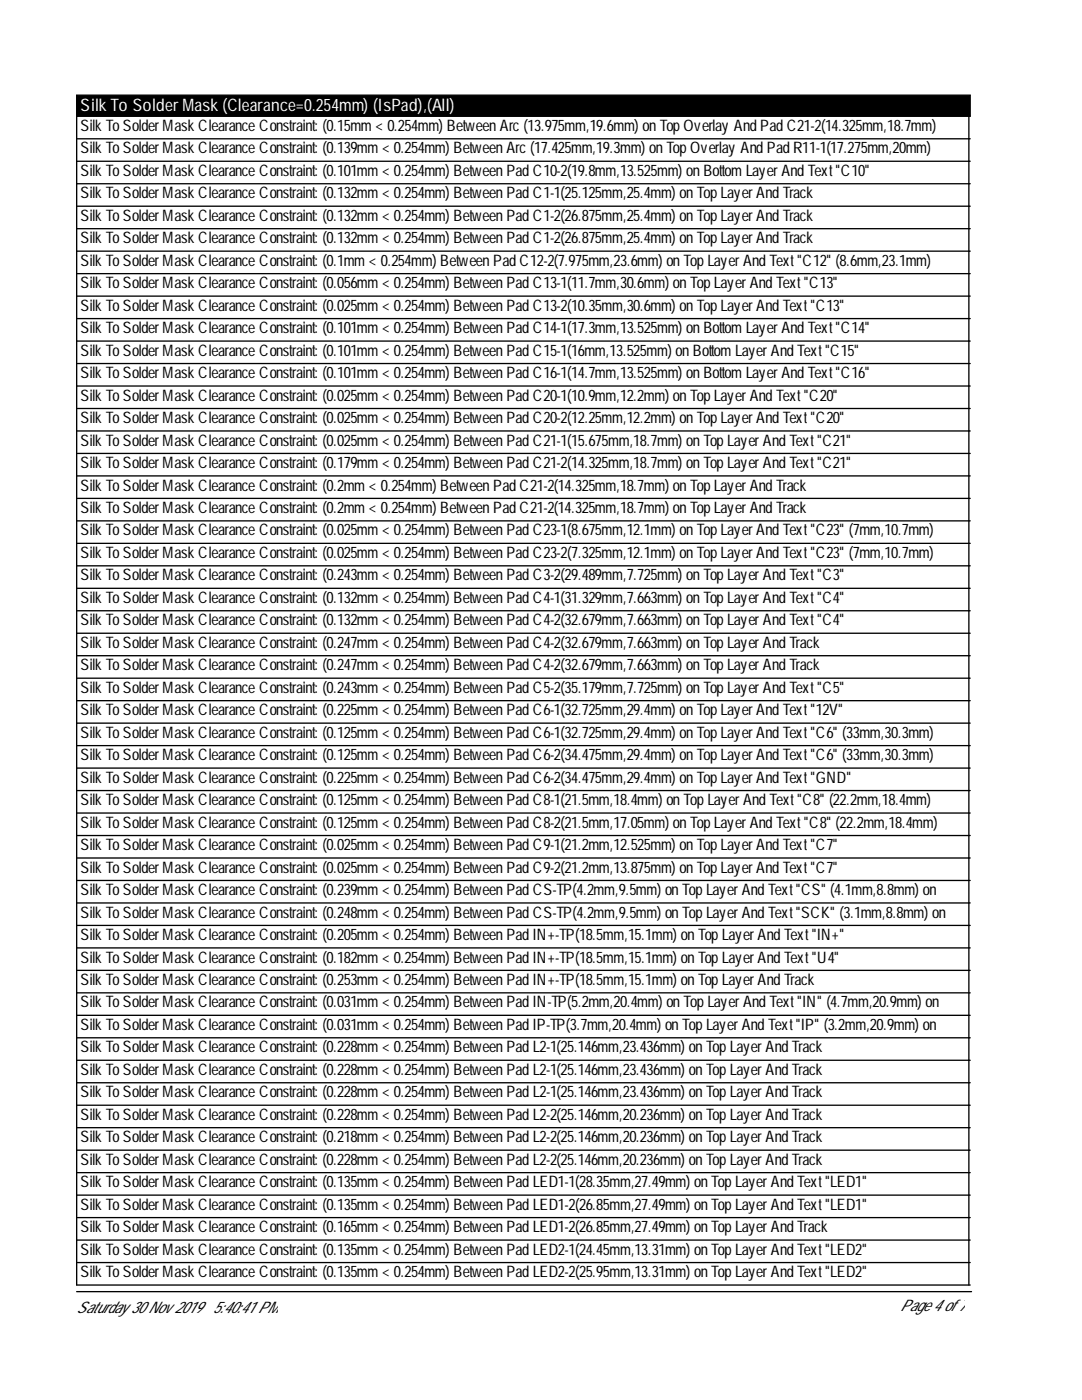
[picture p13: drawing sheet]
<svg xmlns="http://www.w3.org/2000/svg" width="216mm" height="279mm" viewBox="0 0 216 279" stroke-linecap="round" stroke-linejoin="round" font-family="sans-serif">
<defs><g id="words">
<text font-size="3.4" fill="#fff" x="16.1" y="22.2">Silk To SolderMask (Clearance=0.254mm) (IsPad),(All)</text>
<g font-size="3.2">
<text x="16.1" y="26.1">SilkToSolderMaskClearanceConstraint: (0.15mm&lt; 0.254mm) BetweenArc(13.975mm,19.6mm) onTopOverlayAndPadC21-2(14.325mm,18.7mm)</text>
<text x="16.1" y="30.6">SilkToSolderMaskClearanceConstraint: (0.139mm&lt; 0.254mm) BetweenArc(17.425mm,19.3mm) onTopOverlayAndPadR11-1(17.275mm,20mm)</text>
<text x="16.1" y="35.1">SilkToSolderMaskClearanceConstraint: (0.101mm&lt; 0.254mm) BetweenPadC10-2(19.8mm,13.525mm) onBottomLayerAndText&quot;C10&quot;</text>
<text x="16.1" y="39.6">SilkToSolderMaskClearanceConstraint: (0.132mm&lt; 0.254mm) BetweenPadC1-1(25.125mm,25.4mm) onTopLayerAndTrack</text>
<text x="16.1" y="44.1">SilkToSolderMaskClearanceConstraint: (0.132mm&lt; 0.254mm) BetweenPadC1-2(26.875mm,25.4mm) onTopLayerAndTrack</text>
<text x="16.1" y="48.6">SilkToSolderMaskClearanceConstraint: (0.132mm&lt; 0.254mm) BetweenPadC1-2(26.875mm,25.4mm) onTopLayerAndTrack</text>
<text x="16.1" y="53">SilkToSolderMaskClearanceConstraint: (0.1mm&lt; 0.254mm) BetweenPadC12-2(7.975mm,23.6mm) onTopLayerAndText&quot;C12&quot; (8.6mm,23.1mm)</text>
<text x="16.1" y="57.5">SilkToSolderMaskClearanceConstraint: (0.056mm&lt; 0.254mm) BetweenPadC13-1(11.7mm,30.6mm) onTopLayerAndText&quot;C13&quot;</text>
<text x="16.1" y="62">SilkToSolderMaskClearanceConstraint: (0.025mm&lt; 0.254mm) BetweenPadC13-2(10.35mm,30.6mm) onTopLayerAndText&quot;C13&quot;</text>
<text x="16.1" y="66.5">SilkToSolderMaskClearanceConstraint: (0.101mm&lt; 0.254mm) BetweenPadC14-1(17.3mm,13.525mm) onBottomLayerAndText&quot;C14&quot;</text>
<text x="16.1" y="71">SilkToSolderMaskClearanceConstraint: (0.101mm&lt; 0.254mm) BetweenPadC15-1(16mm,13.525mm) onBottomLayerAndText&quot;C15&quot;</text>
<text x="16.1" y="75.5">SilkToSolderMaskClearanceConstraint: (0.101mm&lt; 0.254mm) BetweenPadC16-1(14.7mm,13.525mm) onBottomLayerAndText&quot;C16&quot;</text>
<text x="16.1" y="80">SilkToSolderMaskClearanceConstraint: (0.025mm&lt; 0.254mm) BetweenPadC20-1(10.9mm,12.2mm) onTopLayerAndText&quot;C20&quot;</text>
<text x="16.1" y="84.4">SilkToSolderMaskClearanceConstraint: (0.025mm&lt; 0.254mm) BetweenPadC20-2(12.25mm,12.2mm) onTopLayerAndText&quot;C20&quot;</text>
<text x="16.1" y="88.9">SilkToSolderMaskClearanceConstraint: (0.025mm&lt; 0.254mm) BetweenPadC21-1(15.675mm,18.7mm) onTopLayerAndText&quot;C21&quot;</text>
<text x="16.1" y="93.4">SilkToSolderMaskClearanceConstraint: (0.179mm&lt; 0.254mm) BetweenPadC21-2(14.325mm,18.7mm) onTopLayerAndText&quot;C21&quot;</text>
<text x="16.1" y="97.9">SilkToSolderMaskClearanceConstraint: (0.2mm&lt; 0.254mm) BetweenPadC21-2(14.325mm,18.7mm) onTopLayerAndTrack</text>
<text x="16.1" y="102.4">SilkToSolderMaskClearanceConstraint: (0.2mm&lt; 0.254mm) BetweenPadC21-2(14.325mm,18.7mm) onTopLayerAndTrack</text>
<text x="16.1" y="106.9">SilkToSolderMaskClearanceConstraint: (0.025mm&lt; 0.254mm) BetweenPadC23-1(8.675mm,12.1mm) onTopLayerAndText&quot;C23&quot; (7mm,10.7mm)</text>
<text x="16.1" y="111.4">SilkToSolderMaskClearanceConstraint: (0.025mm&lt; 0.254mm) BetweenPadC23-2(7.325mm,12.1mm) onTopLayerAndText&quot;C23&quot; (7mm,10.7mm)</text>
<text x="16.1" y="115.8">SilkToSolderMaskClearanceConstraint: (0.243mm&lt; 0.254mm) BetweenPadC3-2(29.489mm,7.725mm) onTopLayerAndText&quot;C3&quot;</text>
<text x="16.1" y="120.3">SilkToSolderMaskClearanceConstraint: (0.132mm&lt; 0.254mm) BetweenPadC4-1(31.329mm,7.663mm) onTopLayerAndText&quot;C4&quot;</text>
<text x="16.1" y="124.8">SilkToSolderMaskClearanceConstraint: (0.132mm&lt; 0.254mm) BetweenPadC4-2(32.679mm,7.663mm) onTopLayerAndText&quot;C4&quot;</text>
<text x="16.1" y="129.3">SilkToSolderMaskClearanceConstraint: (0.247mm&lt; 0.254mm) BetweenPadC4-2(32.679mm,7.663mm) onTopLayerAndTrack</text>
<text x="16.1" y="133.8">SilkToSolderMaskClearanceConstraint: (0.247mm&lt; 0.254mm) BetweenPadC4-2(32.679mm,7.663mm) onTopLayerAndTrack</text>
<text x="16.1" y="138.3">SilkToSolderMaskClearanceConstraint: (0.243mm&lt; 0.254mm) BetweenPadC5-2(35.179mm,7.725mm) onTopLayerAndText&quot;C5&quot;</text>
<text x="16.1" y="142.8">SilkToSolderMaskClearanceConstraint: (0.225mm&lt; 0.254mm) BetweenPadC6-1(32.725mm,29.4mm) onTopLayerAndText&quot;12V&quot;</text>
<text x="16.1" y="147.2">SilkToSolderMaskClearanceConstraint: (0.125mm&lt; 0.254mm) BetweenPadC6-1(32.725mm,29.4mm) onTopLayerAndText&quot;C6&quot; (33mm,30.3mm)</text>
<text x="16.1" y="151.7">SilkToSolderMaskClearanceConstraint: (0.125mm&lt; 0.254mm) BetweenPadC6-2(34.475mm,29.4mm) onTopLayerAndText&quot;C6&quot; (33mm,30.3mm)</text>
<text x="16.1" y="156.2">SilkToSolderMaskClearanceConstraint: (0.225mm&lt; 0.254mm) BetweenPadC6-2(34.475mm,29.4mm) onTopLayerAndText&quot;GND&quot;</text>
<text x="16.1" y="160.7">SilkToSolderMaskClearanceConstraint: (0.125mm&lt; 0.254mm) BetweenPadC8-1(21.5mm,18.4mm) onTopLayerAndText&quot;C8&quot; (22.2mm,18.4mm)</text>
<text x="16.1" y="165.2">SilkToSolderMaskClearanceConstraint: (0.125mm&lt; 0.254mm) BetweenPadC8-2(21.5mm,17.05mm) onTopLayerAndText&quot;C8&quot; (22.2mm,18.4mm)</text>
<text x="16.1" y="169.7">SilkToSolderMaskClearanceConstraint: (0.025mm&lt; 0.254mm) BetweenPadC9-1(21.2mm,12.525mm) onTopLayerAndText&quot;C7&quot;</text>
<text x="16.1" y="174.2">SilkToSolderMaskClearanceConstraint: (0.025mm&lt; 0.254mm) BetweenPadC9-2(21.2mm,13.875mm) onTopLayerAndText&quot;C7&quot;</text>
<text x="16.1" y="178.6">SilkToSolderMaskClearanceConstraint: (0.239mm&lt; 0.254mm) BetweenPadCS-TP(4.2mm,9.5mm) onTopLayerAndText&quot;CS&quot; (4.1mm,8.8mm) on</text>
<text x="16.1" y="183.1">SilkToSolderMaskClearanceConstraint: (0.248mm&lt; 0.254mm) BetweenPadCS-TP(4.2mm,9.5mm) onTopLayerAndText&quot;SCK&quot; (3.1mm,8.8mm) on</text>
<text x="16.1" y="187.6">SilkToSolderMaskClearanceConstraint: (0.205mm&lt; 0.254mm) BetweenPadIN+-TP(18.5mm,15.1mm) onTopLayerAndText&quot;IN+&quot;</text>
<text x="16.1" y="192.1">SilkToSolderMaskClearanceConstraint: (0.182mm&lt; 0.254mm) BetweenPadIN+-TP(18.5mm,15.1mm) onTopLayerAndText&quot;U4&quot;</text>
<text x="16.1" y="196.6">SilkToSolderMaskClearanceConstraint: (0.253mm&lt; 0.254mm) BetweenPadIN+-TP(18.5mm,15.1mm) onTopLayerAndTrack</text>
<text x="16.1" y="201.1">SilkToSolderMaskClearanceConstraint: (0.031mm&lt; 0.254mm) BetweenPadIN-TP(5.2mm,20.4mm) onTopLayerAndText&quot;IN&quot; (4.7mm,20.9mm) on</text>
<text x="16.1" y="205.5">SilkToSolderMaskClearanceConstraint: (0.031mm&lt; 0.254mm) BetweenPadIP-TP(3.7mm,20.4mm) onTopLayerAndText&quot;IP&quot; (3.2mm,20.9mm) on</text>
<text x="16.1" y="210">SilkToSolderMaskClearanceConstraint: (0.228mm&lt; 0.254mm) BetweenPadL2-1(25.146mm,23.436mm) onTopLayerAndTrack</text>
<text x="16.1" y="214.5">SilkToSolderMaskClearanceConstraint: (0.228mm&lt; 0.254mm) BetweenPadL2-1(25.146mm,23.436mm) onTopLayerAndTrack</text>
<text x="16.1" y="219">SilkToSolderMaskClearanceConstraint: (0.228mm&lt; 0.254mm) BetweenPadL2-1(25.146mm,23.436mm) onTopLayerAndTrack</text>
<text x="16.1" y="223.5">SilkToSolderMaskClearanceConstraint: (0.228mm&lt; 0.254mm) BetweenPadL2-2(25.146mm,20.236mm) onTopLayerAndTrack</text>
<text x="16.1" y="228">SilkToSolderMaskClearanceConstraint: (0.218mm&lt; 0.254mm) BetweenPadL2-2(25.146mm,20.236mm) onTopLayerAndTrack</text>
<text x="16.1" y="232.5">SilkToSolderMaskClearanceConstraint: (0.228mm&lt; 0.254mm) BetweenPadL2-2(25.146mm,20.236mm) onTopLayerAndTrack</text>
<text x="16.1" y="236.9">SilkToSolderMaskClearanceConstraint: (0.135mm&lt; 0.254mm) BetweenPadLED1-1(28.35mm,27.49mm) onTopLayerAndText&quot;LED1&quot;</text>
<text x="16.1" y="241.4">SilkToSolderMaskClearanceConstraint: (0.135mm&lt; 0.254mm) BetweenPadLED1-2(26.85mm,27.49mm) onTopLayerAndText&quot;LED1&quot;</text>
<text x="16.1" y="245.9">SilkToSolderMaskClearanceConstraint: (0.165mm&lt; 0.254mm) BetweenPadLED1-2(26.85mm,27.49mm) onTopLayerAndTrack</text>
<text x="16.1" y="250.4">SilkToSolderMaskClearanceConstraint: (0.135mm&lt; 0.254mm) BetweenPadLED2-1(24.45mm,13.31mm) onTopLayerAndText&quot;LED2&quot;</text>
<text x="16.1" y="254.9">SilkToSolderMaskClearanceConstraint: (0.135mm&lt; 0.254mm) BetweenPadLED2-2(25.95mm,13.31mm) onTopLayerAndText&quot;LED2&quot;</text>
<text x="15.3" y="262">Saturday30Nov2019</text>
<text x="42.5" y="262">5:40:41 PM</text>
<text x="179.6" y="261.7">Page4of7</text>
</g>
</g></defs>
<path d="M15.3 19h178.3v4.2h-178.3z" fill="#000" stroke="#000" stroke-width=".26"/>
<g fill="none" stroke="#000" stroke-width=".26">
<path d="M15.3 27.7h178.3M15.3 23.2v233.3h178.3M15.3 32.2h178.3M15.3 36.7h178.3M193.3 23.2v233.3M15.3 41.2h178.3M15.3 45.6h178.3M15.3 50.1h178.3M15.3 54.6h178.3M15.3 59.1h178.3M15.3 63.6h178.3M15.3 68.1h178.3"/>
<path d="M15.3 72.6h178.3M15.3 77h178.3M15.3 81.5h178.3M15.3 86h178.3M15.3 90.5h178.3M15.3 95h178.3M15.3 99.5h178.3M15.3 104h178.3M15.3 108.4h178.3M15.3 112.9h178.3M15.3 117.4h178.3M15.3 121.9h178.3"/>
<path d="M15.3 126.4h178.3M15.3 130.9h178.3M15.3 135.3h178.3M15.3 139.8h178.3M15.3 144.3h178.3M15.3 148.8h178.3M15.3 153.3h178.3M15.3 157.8h178.3M15.3 162.3h178.3M15.3 166.7h178.3M15.3 171.2h178.3M15.3 175.7h178.3"/>
<path d="M15.3 180.2h178.3M15.3 184.7h178.3M15.3 189.2h178.3M15.3 193.7h178.3M15.3 198.1h178.3M15.3 202.6h178.3M15.3 207.1h178.3M15.3 211.6h178.3M15.3 216.1h178.3M15.3 220.6h178.3M15.3 225.1h178.3M15.3 229.5h178.3"/>
<path d="M15.3 234h178.3M15.3 238.5h178.3M15.3 243h178.3M15.3 247.5h178.3M15.3 252h178.3M15.3 257.8h178.6"/>
</g>
<use href="#words"/>
</svg>
